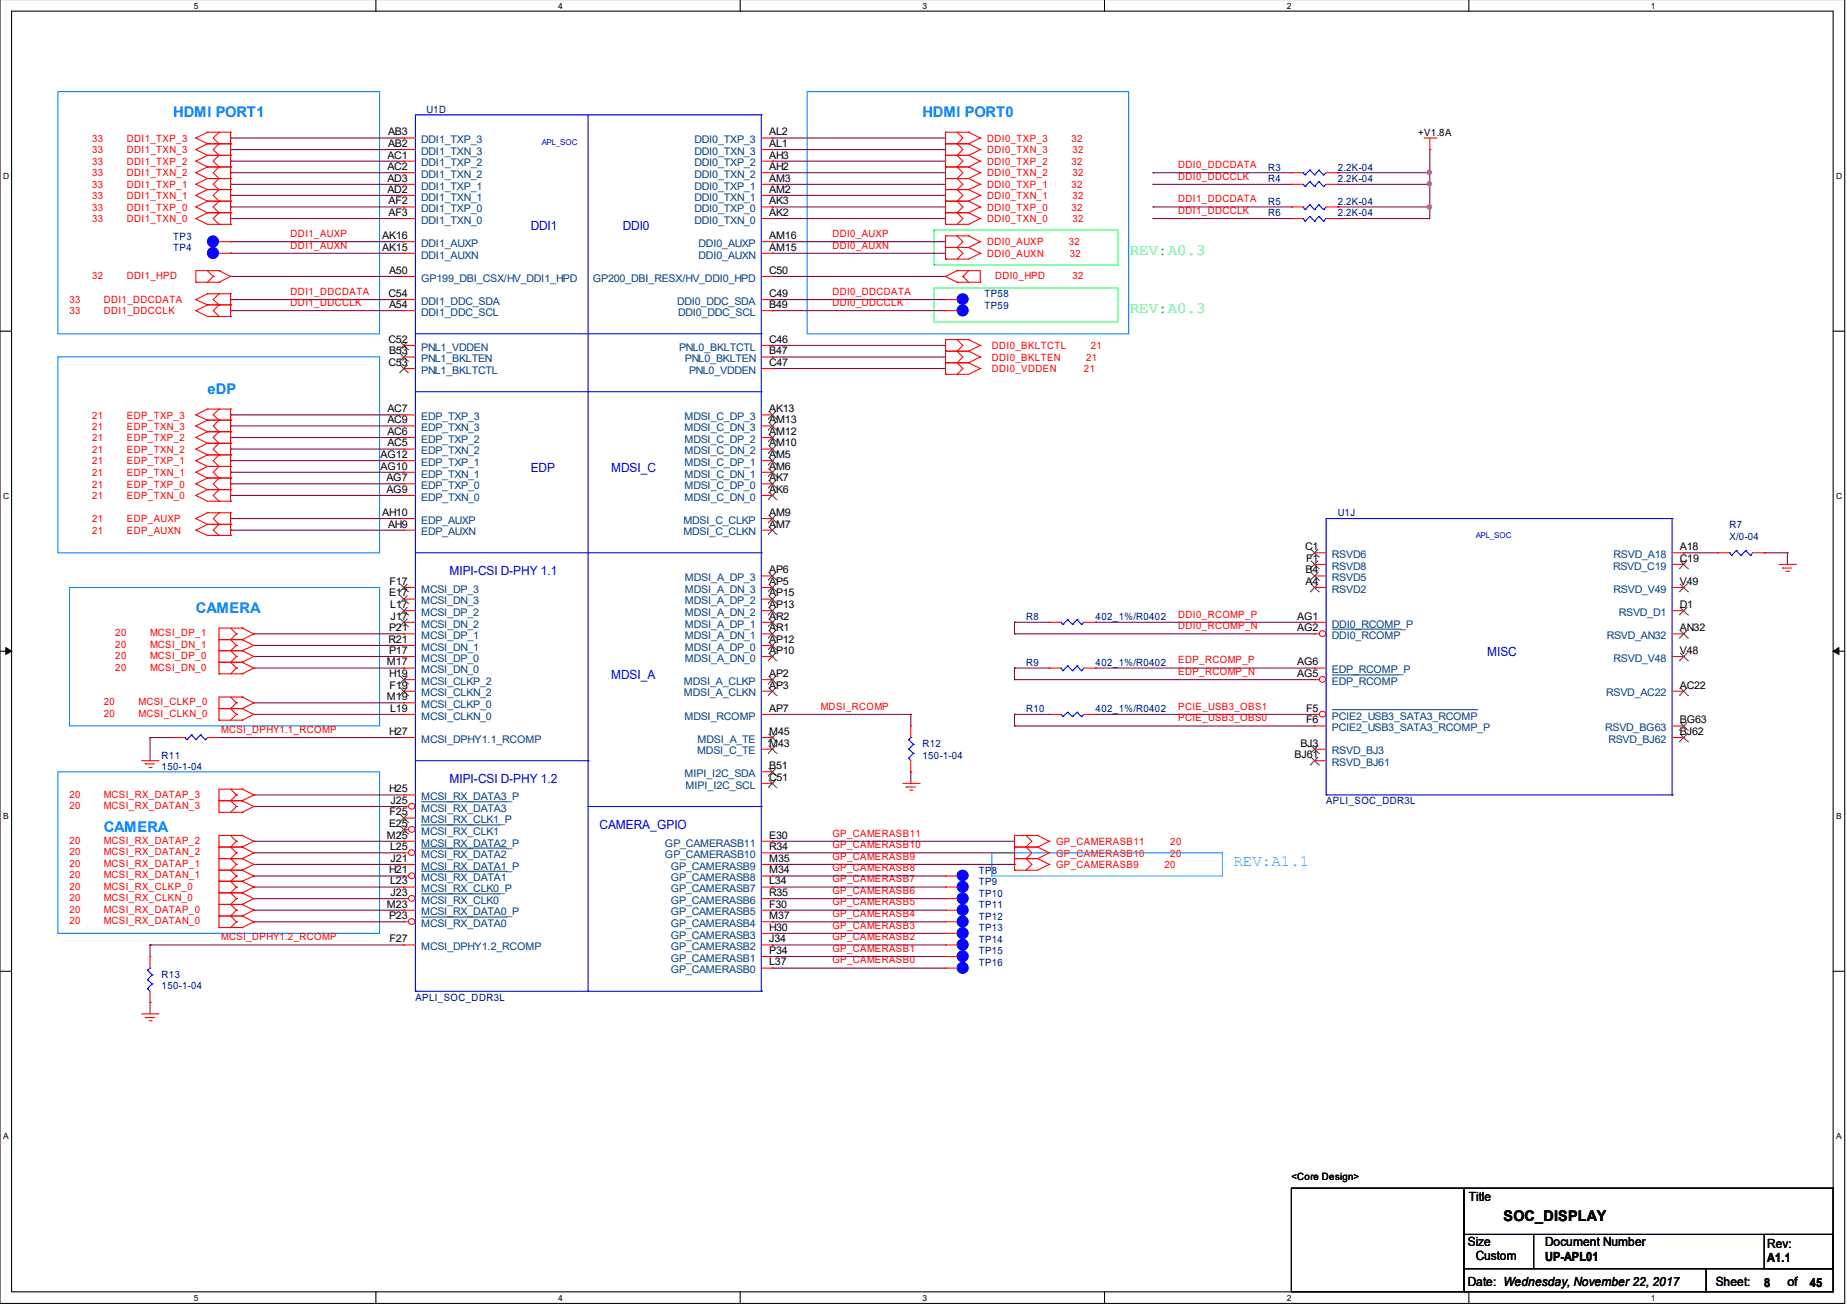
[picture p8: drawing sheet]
<svg xmlns="http://www.w3.org/2000/svg" width="297mm" height="210mm" viewBox="0 0 297 210" stroke-linecap="round" stroke-linejoin="round" font-family="sans-serif">
<defs><g id="words">
<g font-size="2.5" fill="#0f0">
<text x="181.7" y="41">REV:A0.3</text>
<text x="181.7" y="50.3">REV:A0.3</text>
</g>
<text font-size="2.5" fill="#0ff" x="198.4" y="139.3">REV:A1.1</text>
<g font-size="2.4" fill="#0080ff">
<text x="27.9" y="18.8">HDMI PORT1</text>
<text x="148.3" y="18.8">HDMI PORT0</text>
<text x="33.4" y="63.3">eDP</text>
<text x="31.5" y="98.6">CAMERA</text>
<text x="16.7" y="133.8">CAMERA</text>
</g>
<text font-size="2.4" x="241.8" y="196.4">SOC_DISPLAY</text>
<g font-size="2" fill="#00f">
<text x="85.3" y="36.9">DDI1</text>
<text x="100.2" y="36.9">DDI0</text>
<text x="85.3" y="75.9">EDP</text>
<text x="98.3" y="75.9">MDSI_C</text>
<text x="72.3" y="92.6">MIPI-CSI D-PHY 1.1</text>
<text x="239.2" y="105.6">MISC</text>
<text x="98.3" y="109.2">MDSI_A</text>
<text x="72.3" y="125.9">MIPI-CSI D-PHY 1.2</text>
<text x="96.4" y="133.4">CAMERA_GPIO</text>
</g>
<g font-size="2">
<text x="236.2" y="193.2">Title</text>
<text x="236.1" y="200.3">Size</text>
<text x="237.3" y="202.7">Custom</text>
<text x="248.5" y="200.3">Document Number</text>
<text x="248.5" y="202.9">UP-APL01</text>
<text x="284.2" y="200.7">Rev:</text>
<text x="284.2" y="203">A1.1</text>
<text x="236.1" y="206.8">Date: Wednesday, November 22, 2017</text>
<text x="275.9" y="206.8">Sheet:</text>
<text x="283.7" y="206.9">8</text>
<text x="287.4" y="206.8">of</text>
<text x="291.1" y="206.9">45</text>
</g>
<g font-size="1.7">
<text x="62.4" y="23.6">AB2</text>
<text x="62.4" y="21.8">AB3</text>
<text x="123.7" y="21.8">AL2</text>
<text x="123.7" y="23.6">AL1</text>
<text x="62.3" y="29.2">AD3</text>
<text x="62.3" y="25.5">AC1</text>
<text x="62.3" y="27.4">AC2</text>
<text x="123.7" y="29.2">AM3</text>
<text x="123.7" y="25.5">AH3</text>
<text x="123.7" y="27.4">AH2</text>
<text x="62.3" y="31">AD2</text>
<text x="62.5" y="32.9">AF2</text>
<text x="62.5" y="34.7">AF3</text>
<text x="123.7" y="32.9">AK3</text>
<text x="123.7" y="34.7">AK2</text>
<text x="123.7" y="31">AM2</text>
<text x="61.5" y="38.5">AK16</text>
<text x="61.5" y="40.3">AK15</text>
<text x="123.7" y="38.5">AM16</text>
<text x="123.7" y="40.3">AM15</text>
<text x="62.5" y="47.8">C54</text>
<text x="62.6" y="44">A50</text>
<text x="123.7" y="47.8">C49</text>
<text x="123.7" y="44">C50</text>
<text x="62.6" y="49.5">A54</text>
<text x="123.7" y="49.5">B49</text>
<text x="62.5" y="55.1">C52</text>
<text x="62.5" y="58.9">C53</text>
<text x="62.6" y="57">B53</text>
<text x="123.7" y="58.9">C47</text>
<text x="123.7" y="57">B47</text>
<text x="123.7" y="55.1">C46</text>
<text x="62.3" y="68.1">AC9</text>
<text x="62.3" y="66.3">AC7</text>
<text x="62.3" y="71.8">AC5</text>
<text x="62.3" y="69.9">AC6</text>
<text x="123.7" y="68.1">AM13</text>
<text x="123.7" y="66.3">AK13</text>
<text x="123.7" y="71.8">AM10</text>
<text x="123.7" y="69.9">AM12</text>
<text x="61.2" y="73.7">AG12</text>
<text x="61.2" y="75.5">AG10</text>
<text x="62.1" y="77.4">AG7</text>
<text x="123.7" y="75.5">AM6</text>
<text x="123.7" y="73.7">AM5</text>
<text x="123.7" y="77.4">AK7</text>
<text x="61.5" y="83">AH10</text>
<text x="62.1" y="79.3">AG9</text>
<text x="123.7" y="83">AM9</text>
<text x="123.7" y="79.3">AK6</text>
<text x="62.4" y="84.9">AH9</text>
<text x="123.7" y="84.9">AM7</text>
<text x="209.9" y="88.5">C1</text>
<text x="270.2" y="88.5">A18</text>
<text x="62.6" y="95.9">E17</text>
<text x="62.7" y="94.1">F17</text>
<text x="123.7" y="95.9">AP15</text>
<text x="123.7" y="92.2">AP6</text>
<text x="123.7" y="94.1">AP5</text>
<text x="210" y="92.2">B4</text>
<text x="210" y="94.1">A4</text>
<text x="210.1" y="90.4">F1</text>
<text x="270.2" y="90.4">C19</text>
<text x="270.2" y="94.1">V49</text>
<text x="62.6" y="101.5">P21</text>
<text x="62.7" y="97.8">L17</text>
<text x="62.8" y="99.7">J17</text>
<text x="123.7" y="99.7">AR2</text>
<text x="123.7" y="101.5">AR1</text>
<text x="123.7" y="97.8">AP13</text>
<text x="208.6" y="99.7">AG1</text>
<text x="208.6" y="101.5">AG2</text>
<text x="270.2" y="101.5">AN32</text>
<text x="270.2" y="97.8">D1</text>
<text x="62.2" y="107">M17</text>
<text x="62.5" y="103.4">R21</text>
<text x="62.6" y="105.2">P17</text>
<text x="123.7" y="103.4">AP12</text>
<text x="123.7" y="105.2">AP10</text>
<text x="208.6" y="107">AG6</text>
<text x="270.2" y="105.2">V48</text>
<text x="62.2" y="112.6">M19</text>
<text x="62.6" y="108.9">H19</text>
<text x="62.7" y="110.8">F19</text>
<text x="123.7" y="108.9">AP2</text>
<text x="123.7" y="110.8">AP3</text>
<text x="208.6" y="108.9">AG5</text>
<text x="270.2" y="110.8">AC22</text>
<text x="62.6" y="118.2">H27</text>
<text x="62.7" y="114.5">L19</text>
<text x="123.7" y="118.2">M45</text>
<text x="123.7" y="114.5">AP7</text>
<text x="210.1" y="114.5">F5</text>
<text x="210.1" y="116.3">F6</text>
<text x="270.2" y="118.2">BJ62</text>
<text x="270.2" y="116.3">BG63</text>
<text x="123.7" y="123.7">B51</text>
<text x="123.7" y="125.6">C51</text>
<text x="123.7" y="120.1">M43</text>
<text x="208.2" y="121.9">BJ61</text>
<text x="209.1" y="120.1">BJ3</text>
<text x="62.6" y="127.4">H25</text>
<text x="62.7" y="131.2">F25</text>
<text x="62.8" y="129.3">J25</text>
<text x="62.2" y="134.9">M25</text>
<text x="62.6" y="133">E25</text>
<text x="62.7" y="136.8">L25</text>
<text x="123.7" y="134.9">E30</text>
<text x="123.7" y="136.8">R34</text>
<text x="62.6" y="140.5">H21</text>
<text x="62.7" y="142.3">L23</text>
<text x="62.8" y="138.6">J21</text>
<text x="123.7" y="138.6">M35</text>
<text x="123.7" y="140.5">M34</text>
<text x="123.7" y="142.3">L34</text>
<text x="62.2" y="146">M23</text>
<text x="62.6" y="147.8">P23</text>
<text x="62.8" y="144.1">J23</text>
<text x="123.7" y="149.7">H30</text>
<text x="123.7" y="147.8">M37</text>
<text x="123.7" y="146">F30</text>
<text x="123.7" y="144.1">R35</text>
<text x="62.7" y="151.6">F27</text>
<text x="123.7" y="155.3">L37</text>
<text x="123.7" y="153.4">P34</text>
<text x="123.7" y="151.6">J34</text>
</g>
<g font-size="1.7" fill="#004080">
<text x="67.7" y="23">DDI1_TXP_3</text>
<text x="111.7" y="23">DDI0_TXP_3</text>
<text x="67.7" y="26.8">DDI1_TXP_2</text>
<text x="67.7" y="28.6">DDI1_TXN_2</text>
<text x="67.7" y="24.9">DDI1_TXN_3</text>
<text x="111.7" y="26.8">DDI0_TXP_2</text>
<text x="111.7" y="28.6">DDI0_TXN_2</text>
<text x="111.7" y="24.9">DDI0_TXN_3</text>
<text x="67.7" y="34.1">DDI1_TXP_0</text>
<text x="67.7" y="36">DDI1_TXN_0</text>
<text x="67.7" y="30.5">DDI1_TXP_1</text>
<text x="67.7" y="32.3">DDI1_TXN_1</text>
<text x="111.7" y="34.1">DDI0_TXP_0</text>
<text x="111.7" y="36">DDI0_TXN_0</text>
<text x="111.7" y="30.5">DDI0_TXP_1</text>
<text x="111.7" y="32.3">DDI0_TXN_1</text>
<text x="67.7" y="39.7">DDI1_AUXP</text>
<text x="67.7" y="41.6">DDI1_AUXN</text>
<text x="112.4" y="39.7">DDI0_AUXP</text>
<text x="112.4" y="41.6">DDI0_AUXN</text>
<text x="67.7" y="45.3">GP199_DBI_CSX/HV_DDI1_HPD</text>
<text x="95.3" y="45.3">GP200_DBI_RESX/HV_DDI0_HPD</text>
<text x="67.7" y="50.8">DDI1_DDC_SCL</text>
<text x="67.7" y="49">DDI1_DDC_SDA</text>
<text x="108.9" y="49">DDI0_DDC_SDA</text>
<text x="109.1" y="50.8">DDI0_DDC_SCL</text>
<text x="67.7" y="56.4">PNL1_VDDEN</text>
<text x="67.7" y="58.3">PNL1_BKLTEN</text>
<text x="109.2" y="56.4">PNL0_BKLTCTL</text>
<text x="110.2" y="58.3">PNL0_BKLTEN</text>
<text x="67.7" y="60.1">PNL1_BKLTCTL</text>
<text x="110.8" y="60.1">PNL0_VDDEN</text>
<text x="67.7" y="69.4">EDP_TXN_3</text>
<text x="67.7" y="67.6">EDP_TXP_3</text>
<text x="67.7" y="71.2">EDP_TXP_2</text>
<text x="110.1" y="69.4">MDSI_C_DN_3</text>
<text x="110.1" y="67.6">MDSI_C_DP_3</text>
<text x="110.1" y="71.2">MDSI_C_DP_2</text>
<text x="67.7" y="74.9">EDP_TXP_1</text>
<text x="67.7" y="76.8">EDP_TXN_1</text>
<text x="67.7" y="73.1">EDP_TXN_2</text>
<text x="110.1" y="73.1">MDSI_C_DN_2</text>
<text x="110.1" y="76.8">MDSI_C_DN_1</text>
<text x="110.1" y="74.9">MDSI_C_DP_1</text>
<text x="67.7" y="78.7">EDP_TXP_0</text>
<text x="67.7" y="80.5">EDP_TXN_0</text>
<text x="110.1" y="80.5">MDSI_C_DN_0</text>
<text x="110.1" y="78.7">MDSI_C_DP_0</text>
<text x="67.7" y="84.3">EDP_AUXP</text>
<text x="67.7" y="86.1">EDP_AUXN</text>
<text x="109.9" y="86.1">MDSI_C_CLKN</text>
<text x="109.9" y="84.3">MDSI_C_CLKP</text>
<text x="214.2" y="89.8">RSVD6</text>
<text x="259.5" y="89.8">RSVD_A18</text>
<text x="67.7" y="95.3">MCSI_DP_3</text>
<text x="110.2" y="93.5">MDSI_A_DP_3</text>
<text x="110.2" y="95.3">MDSI_A_DN_3</text>
<text x="214.2" y="91.6">RSVD8</text>
<text x="214.2" y="93.5">RSVD5</text>
<text x="214.2" y="95.3">RSVD2</text>
<text x="259.4" y="91.6">RSVD_C19</text>
<text x="259.5" y="95.3">RSVD_V49</text>
<text x="67.7" y="99.1">MCSI_DP_2</text>
<text x="67.7" y="100.9">MCSI_DN_2</text>
<text x="67.7" y="97.2">MCSI_DN_3</text>
<text x="110.2" y="100.9">MDSI_A_DP_1</text>
<text x="110.2" y="97.2">MDSI_A_DP_2</text>
<text x="110.2" y="99.1">MDSI_A_DN_2</text>
<text x="214.2" y="100.9">DDI0_RCOMP_P</text>
<text x="260.3" y="99.1">RSVD_D1</text>
<text x="67.7" y="102.8">MCSI_DP_1</text>
<text x="67.7" y="104.7">MCSI_DN_1</text>
<text x="67.7" y="106.4">MCSI_DP_0</text>
<text x="110.2" y="104.7">MDSI_A_DP_0</text>
<text x="110.2" y="106.4">MDSI_A_DN_0</text>
<text x="110.2" y="102.8">MDSI_A_DN_1</text>
<text x="214.2" y="102.8">DDI0_RCOMP</text>
<text x="258.4" y="102.8">RSVD_AN32</text>
<text x="259.5" y="106.4">RSVD_V48</text>
<text x="67.7" y="108.3">MCSI_DN_0</text>
<text x="67.7" y="110.2">MCSI_CLKP_2</text>
<text x="67.7" y="112">MCSI_CLKN_2</text>
<text x="67.7" y="113.9">MCSI_CLKP_0</text>
<text x="110" y="110.2">MDSI_A_CLKP</text>
<text x="110" y="112">MDSI_A_CLKN</text>
<text x="214.2" y="110.2">EDP_RCOMP</text>
<text x="214.2" y="108.3">EDP_RCOMP_P</text>
<text x="258.3" y="112">RSVD_AC22</text>
<text x="67.7" y="115.8">MCSI_CLKN_0</text>
<text x="67.7" y="119.5">MCSI_DPHY1.1_RCOMP</text>
<text x="110.1" y="115.8">MDSI_RCOMP</text>
<text x="112.2" y="119.5">MDSI_A_TE</text>
<text x="214.2" y="115.8">PCIE2_USB3_SATA3_RCOMP</text>
<text x="214.2" y="117.6">PCIE2_USB3_SATA3_RCOMP_P</text>
<text x="258.1" y="117.6">RSVD_BG63</text>
<text x="258.7" y="119.5">RSVD_BJ62</text>
<text x="110.1" y="125">MIPI_I2C_SDA</text>
<text x="112.1" y="121.3">MDSI_C_TE</text>
<text x="214.2" y="123.2">RSVD_BJ61</text>
<text x="214.2" y="121.3">RSVD_BJ3</text>
<text x="67.7" y="130.6">MCSI_RX_DATA3</text>
<text x="67.7" y="128.7">MCSI_RX_DATA3_P</text>
<text x="110.2" y="126.8">MIPI_I2C_SCL</text>
<text x="67.7" y="134.3">MCSI_RX_CLK1</text>
<text x="67.7" y="132.4">MCSI_RX_CLK1_P</text>
<text x="67.7" y="136.2">MCSI_RX_DATA2_P</text>
<text x="106.9" y="136.2">GP_CAMERASB11</text>
<text x="67.7" y="138">MCSI_RX_DATA2</text>
<text x="67.7" y="141.7">MCSI_RX_DATA1</text>
<text x="67.7" y="139.9">MCSI_RX_DATA1_P</text>
<text x="67.7" y="143.5">MCSI_RX_CLK0_P</text>
<text x="106.9" y="138">GP_CAMERASB10</text>
<text x="107.9" y="139.9">GP_CAMERASB9</text>
<text x="107.9" y="141.7">GP_CAMERASB8</text>
<text x="107.9" y="143.5">GP_CAMERASB7</text>
<text x="67.7" y="145.4">MCSI_RX_CLK0</text>
<text x="67.7" y="149.1">MCSI_RX_DATA0</text>
<text x="67.7" y="147.2">MCSI_RX_DATA0_P</text>
<text x="107.9" y="149.1">GP_CAMERASB4</text>
<text x="107.9" y="147.2">GP_CAMERASB5</text>
<text x="107.9" y="145.4">GP_CAMERASB6</text>
<text x="67.7" y="152.8">MCSI_DPHY1.2_RCOMP</text>
<text x="107.9" y="154.7">GP_CAMERASB1</text>
<text x="107.9" y="152.8">GP_CAMERASB2</text>
<text x="107.9" y="151">GP_CAMERASB3</text>
<text x="107.9" y="156.6">GP_CAMERASB0</text>
</g>
<g font-size="1.6" fill="#f00">
<text x="14.8" y="22.8">33</text>
<text x="20.4" y="22.8">DDI1_TXP_3</text>
<text x="158.7" y="22.8">DDI0_TXP_3</text>
<text x="172.3" y="22.8">32</text>
<text x="14.8" y="28.4">33</text>
<text x="14.8" y="26.5">33</text>
<text x="14.8" y="24.7">33</text>
<text x="20.4" y="28.4">DDI1_TXN_2</text>
<text x="20.4" y="26.5">DDI1_TXP_2</text>
<text x="20.4" y="24.7">DDI1_TXN_3</text>
<text x="158.7" y="26.5">DDI0_TXP_2</text>
<text x="158.7" y="28.4">DDI0_TXN_2</text>
<text x="158.7" y="24.7">DDI0_TXN_3</text>
<text x="172.3" y="26.5">32</text>
<text x="172.5" y="28.4">32</text>
<text x="172.5" y="24.7">32</text>
<text x="189.5" y="27">DDI0_DDCDATA</text>
<text x="189.5" y="28.9">DDI0_DDCCLK</text>
<text x="14.8" y="35.7">33</text>
<text x="14.8" y="33.9">33</text>
<text x="14.8" y="30.2">33</text>
<text x="14.8" y="32">33</text>
<text x="20.4" y="35.7">DDI1_TXN_0</text>
<text x="20.4" y="33.9">DDI1_TXP_0</text>
<text x="20.4" y="30.2">DDI1_TXP_1</text>
<text x="20.4" y="32">DDI1_TXN_1</text>
<text x="158.7" y="33.9">DDI0_TXP_0</text>
<text x="158.7" y="35.7">DDI0_TXN_0</text>
<text x="158.7" y="32">DDI0_TXN_1</text>
<text x="158.7" y="30.2">DDI0_TXP_1</text>
<text x="172.3" y="33.9">32</text>
<text x="172.3" y="30.2">32</text>
<text x="172.5" y="35.7">32</text>
<text x="172.5" y="32">32</text>
<text x="189.5" y="32.5">DDI1_DDCDATA</text>
<text x="189.5" y="34.4">DDI1_DDCCLK</text>
<text x="46.7" y="38.1">DDI1_AUXP</text>
<text x="46.7" y="40">DDI1_AUXN</text>
<text x="133.9" y="38.1">DDI0_AUXP</text>
<text x="133.9" y="40">DDI0_AUXN</text>
<text x="158.7" y="39.5">DDI0_AUXP</text>
<text x="158.7" y="41.3">DDI0_AUXN</text>
<text x="171.9" y="39.5">32</text>
<text x="172" y="41.3">32</text>
<text x="14.8" y="44.9">32</text>
<text x="20.4" y="44.9">DDI1_HPD</text>
<text x="46.7" y="47.4">DDI1_DDCDATA</text>
<text x="133.9" y="47.4">DDI0_DDCDATA</text>
<text x="160" y="44.9">DDI0_HPD</text>
<text x="172.5" y="44.9">32</text>
<text x="11.2" y="48.8">33</text>
<text x="11.2" y="50.6">33</text>
<text x="16.7" y="48.8">DDI1_DDCDATA</text>
<text x="16.7" y="50.6">DDI1_DDCCLK</text>
<text x="46.7" y="49.2">DDI1_DDCCLK</text>
<text x="133.9" y="49.2">DDI0_DDCCLK</text>
<text x="159.5" y="56.1">DDI0_BKLTCTL</text>
<text x="159.5" y="58">DDI0_BKLTEN</text>
<text x="159.5" y="59.9">DDI0_VDDEN</text>
<text x="174.3" y="59.9">21</text>
<text x="174.7" y="58">21</text>
<text x="175.4" y="56.1">21</text>
<text x="14.8" y="71">21</text>
<text x="14.8" y="67.3">21</text>
<text x="14.8" y="69.1">21</text>
<text x="20.4" y="71">EDP_TXP_2</text>
<text x="20.4" y="67.3">EDP_TXP_3</text>
<text x="20.4" y="69.1">EDP_TXN_3</text>
<text x="14.8" y="76.6">21</text>
<text x="14.8" y="74.7">21</text>
<text x="14.8" y="72.8">21</text>
<text x="20.4" y="76.6">EDP_TXN_1</text>
<text x="20.4" y="74.7">EDP_TXP_1</text>
<text x="20.4" y="72.8">EDP_TXN_2</text>
<text x="14.8" y="80.3">21</text>
<text x="14.8" y="78.4">21</text>
<text x="20.4" y="80.3">EDP_TXN_0</text>
<text x="20.4" y="78.4">EDP_TXP_0</text>
<text x="14.8" y="84">21</text>
<text x="14.8" y="85.9">21</text>
<text x="20.4" y="84">EDP_AUXP</text>
<text x="20.4" y="85.9">EDP_AUXN</text>
<text x="189.5" y="99.3">DDI0_RCOMP_P</text>
<text x="189.5" y="101.2">DDI0_RCOMP_N</text>
<text x="18.5" y="107.9">20</text>
<text x="18.5" y="106">20</text>
<text x="18.5" y="104.2">20</text>
<text x="18.5" y="102.3">20</text>
<text x="24.1" y="107.9">MCSI_DN_0</text>
<text x="24.1" y="106">MCSI_DP_0</text>
<text x="24.1" y="104.2">MCSI_DN_1</text>
<text x="24.1" y="102.3">MCSI_DP_1</text>
<text x="189.5" y="106.7">EDP_RCOMP_P</text>
<text x="16.7" y="113.5">20</text>
<text x="22.3" y="113.5">MCSI_CLKP_0</text>
<text x="189.5" y="108.6">EDP_RCOMP_N</text>
<text x="16.7" y="115.3">20</text>
<text x="22.3" y="115.3">MCSI_CLKN_0</text>
<text x="35.6" y="117.9">MCSI_DPHY1.1_RCOMP</text>
<text x="132" y="114.1">MDSI_RCOMP</text>
<text x="189.5" y="114.1">PCIE_USB3_OBS1</text>
<text x="189.5" y="116">PCIE_USB3_OBS0</text>
<text x="11.2" y="130.1">20</text>
<text x="11.2" y="128.3">20</text>
<text x="16.7" y="130.1">MCSI_RX_DATAN_3</text>
<text x="16.7" y="128.3">MCSI_RX_DATAP_3</text>
<text x="11.2" y="137.6">20</text>
<text x="11.2" y="135.7">20</text>
<text x="16.7" y="137.6">MCSI_RX_DATAN_2</text>
<text x="16.7" y="135.7">MCSI_RX_DATAP_2</text>
<text x="133.9" y="136.4">GP_CAMERASB10</text>
<text x="133.9" y="134.5">GP_CAMERASB11</text>
<text x="169.8" y="137.8">GP_CAMERASB10</text>
<text x="169.8" y="135.9">GP_CAMERASB11</text>
<text x="188.2" y="137.8">20</text>
<text x="188.2" y="135.9">20</text>
<text x="11.2" y="141.2">20</text>
<text x="11.2" y="139.4">20</text>
<text x="11.2" y="143.1">20</text>
<text x="16.7" y="141.2">MCSI_RX_DATAN_1</text>
<text x="16.7" y="139.4">MCSI_RX_DATAP_1</text>
<text x="16.7" y="143.1">MCSI_RX_CLKP_0</text>
<text x="133.9" y="138.3">GP_CAMERASB9</text>
<text x="133.9" y="143.8">GP_CAMERASB6</text>
<text x="133.9" y="141.9">GP_CAMERASB7</text>
<text x="133.9" y="140.1">GP_CAMERASB8</text>
<text x="169.8" y="139.6">GP_CAMERASB9</text>
<text x="187.3" y="139.6">20</text>
<text x="11.2" y="146.8">20</text>
<text x="11.2" y="148.7">20</text>
<text x="11.2" y="145">20</text>
<text x="16.7" y="146.8">MCSI_RX_DATAP_0</text>
<text x="16.7" y="148.7">MCSI_RX_DATAN_0</text>
<text x="16.7" y="145">MCSI_RX_CLKN_0</text>
<text x="133.9" y="149.4">GP_CAMERASB3</text>
<text x="133.9" y="147.5">GP_CAMERASB4</text>
<text x="133.9" y="145.6">GP_CAMERASB5</text>
<text x="35.6" y="151.2">MCSI_DPHY1.2_RCOMP</text>
<text x="133.9" y="155">GP_CAMERASB0</text>
<text x="133.9" y="153.1">GP_CAMERASB1</text>
<text x="133.9" y="151.2">GP_CAMERASB2</text>
</g>
<g font-size="1.6" fill="#000080">
<text x="68.6" y="18.1">U1D</text>
<text x="204" y="27.4">R3</text>
<text x="204" y="29.3">R4</text>
<text x="215.1" y="27.4">2.2K-04</text>
<text x="215.1" y="29.3">2.2K-04</text>
<text x="204" y="34.8">R6</text>
<text x="204" y="32.9">R5</text>
<text x="215.1" y="34.8">2.2K-04</text>
<text x="215.1" y="32.9">2.2K-04</text>
<text x="27.9" y="38.5">TP3</text>
<text x="27.9" y="40.4">TP4</text>
<text x="158.3" y="47.9">TP58</text>
<text x="158.3" y="49.7">TP59</text>
<text x="215.1" y="83.1">U1J</text>
<text x="278.1" y="84.9">R7</text>
<text x="278.1" y="86.8">X/0-04</text>
<text x="165" y="99.8">R8</text>
<text x="176.2" y="99.8">402_1%/R0402</text>
<text x="165" y="107.1">R9</text>
<text x="176.2" y="107.1">402_1%/R0402</text>
<text x="165" y="114.6">R10</text>
<text x="176.2" y="114.6">402_1%/R0402</text>
<text x="26" y="122">R11</text>
<text x="26" y="123.9">150-1-04</text>
<text x="148.3" y="120.2">R12</text>
<text x="148.3" y="122">150-1-04</text>
<text x="213.3" y="129.4">APLI_SOC_DDR3L</text>
<text x="157.4" y="142.4">TP9</text>
<text x="157.4" y="140.6">TP8</text>
<text x="157.4" y="147.9">TP12</text>
<text x="157.4" y="146.1">TP11</text>
<text x="157.4" y="144.2">TP10</text>
<text x="157.4" y="149.8">TP13</text>
<text x="157.4" y="153.5">TP15</text>
<text x="157.4" y="151.7">TP14</text>
<text x="157.4" y="155.4">TP16</text>
<text x="26" y="157.2">R13</text>
<text x="26" y="159.1">150-1-04</text>
<text x="66.8" y="161">APLI_SOC_DDR3L</text>
</g>
<g font-size="1.6">
<text x="228.1" y="21.9">+V1.8A</text>
<text x="207.7" y="189.8">&lt;Core Design&gt;</text>
</g>
<g font-size="1.4">
<text x="31.2" y="1.4">5</text>
<text x="89.7" y="1.4">4</text>
<text x="148.3" y="1.4">3</text>
<text x="206.9" y="1.4">2</text>
<text x="265.5" y="1.4">1</text>
<text x=".5" y="28.8">D</text>
<text x="295.3" y="28.8">D</text>
<text x=".5" y="80.3">C</text>
<text x="295.3" y="80.3">C</text>
<text x=".5" y="131.8">B</text>
<text x="295.3" y="131.8">B</text>
<text x=".5" y="183.2">A</text>
<text x="295.3" y="183.2">A</text>
<text x="31.2" y="209.2">5</text>
<text x="89.7" y="209.2">4</text>
<text x="148.3" y="209.2">3</text>
<text x="206.9" y="209.2">2</text>
<text x="265.5" y="209.2">1</text>
</g>
<g font-size="1.3" fill="#00f">
<text x="87.1" y="23.4">APL_SOC</text>
<text x="237.3" y="86.5">APL_SOC</text>
</g>
</g></defs>
<path d="M0 -.1v209.7h296.7v-209.7M1.9 1.8h292.9v206h-292.9z" fill="none" stroke="#000" stroke-width=".17"/>
<g fill="#fff">
<path d="M31.2 .1h.6v1.4h-.6z"/>
<path d="M31.2 208h.6v1.4h-.6z"/>
</g>
<path d="M60.5 -.1v1.9M60.5 207.8v1.8" fill="none" stroke="#000" stroke-width=".17"/>
<g fill="#fff">
<path d="M89.7 .1h.7v1.4h-.7z"/>
<path d="M89.7 208h.7v1.4h-.7z"/>
</g>
<path d="M119 -.1v1.9M119 207.8v1.8" fill="none" stroke="#000" stroke-width=".17"/>
<g fill="#fff">
<path d="M148.3 .1h.7v1.4h-.7z"/>
<path d="M148.3 208h.7v1.4h-.7z"/>
</g>
<path d="M177.6 -.1v1.9M177.6 207.8v1.8" fill="none" stroke="#000" stroke-width=".17"/>
<g fill="#fff">
<path d="M206.9 .1h.7v1.4h-.7z"/>
<path d="M206.9 208h.7v1.4h-.7z"/>
</g>
<path d="M236.2 -.1v1.9M236.2 207.8v1.8" fill="none" stroke="#000" stroke-width=".17"/>
<g fill="#fff">
<path d="M265.5 .1h.7v1.4h-.7z"/>
<path d="M265.5 208h.7v1.4h-.7z"/>
<path d="M.5 27.5h.9v1.5h-.9z"/>
<path d="M295.3 27.5h.9v1.5h-.9z"/>
<path d="M.5 79h.9v1.4h-.9z"/>
<path d="M295.3 79h.9v1.4h-.9z"/>
</g>
<path d="M0 53.3h1.9M294.8 53.3h1.9" fill="none" stroke="#000" stroke-width=".17"/>
<g fill="#fff">
<path d="M.5 130.5h.9v1.4h-.9z"/>
<path d="M295.3 130.5h.9v1.4h-.9z"/>
</g>
<path d="M0 104.7h1.9M294.8 104.7h1.9" fill="none" stroke="#000" stroke-width=".17"/>
<path d="M.9 104.2l1 .5-1 .6zM294.8 104.7l.9-.5v1.1z" fill="#000" stroke="#000" stroke-width=".16"/>
<g fill="#fff">
<path d="M.5 182h.9v1.4h-.9z"/>
<path d="M295.3 182h.9v1.4h-.9z"/>
</g>
<path d="M0 156.2h1.9M294.8 156.2h1.9M207.7 191.1h27.8v16.7h-27.8zM235.5 198.6h11.1v5.5h-11.1zM235.5 191.1h59.3v7.5h-59.3zM246.6 198.6h48.2v5.5h-48.2zM283.7 198.6h11.1v5.5h-11.1zM235.5 204.1h38.9v3.7h-38.9zM274.4 204.1h20.4v3.7h-20.4z" fill="none" stroke="#000" stroke-width=".17"/>
<path d="M9.3 14.7h51.7v39h-51.7zM129.8 14.7h51.7v39h-51.7zM9.3 57.4h51.7v31.5h-51.7zM11.2 94.5h49.8v22.3h-49.8zM9.3 124.1h51.7v26h-51.7z" fill="none" stroke="#0080ff" stroke-width=".17"/>
<path d="M150.2 37h29.6v5.6h-29.6zM150.2 46.3h29.6v5.5h-29.6z" fill="none" stroke="#0f0" stroke-width=".17"/>
<path d="M159.5 137.2h37.1v3.7h-37.1z" fill="none" stroke="#0ff" stroke-width=".17"/>
<g fill="none" stroke="#800040" stroke-width=".17">
<path d="M37.1 38.9h.1M37.1 33.3h.1M37.1 35.2h.1M37.1 29.6h.1M37.1 31.4h.1M37.1 25.9h.1M37.1 27.8h.1M37.1 22.2h.1M37.1 24.1h.1M37.1 38.9h27.8M37.1 33.3h27.8M37.1 35.2h27.8"/>
<path d="M37.1 27.8h27.8M37.1 29.6h27.8M37.1 31.4h27.8M37.1 25.9h27.8M37.1 24.1h27.8M37.1 22.2h27.8M124.2 38.9h.1M124.2 33.3h.1M124.2 35.2h.1M124.2 29.6h.1M124.2 31.4h.1M124.2 27.8h.1"/>
<path d="M124.2 25.9h.1M124.2 24.1h.1M124.2 22.2h.1M124.2 38.9h27.9M124.2 33.3h27.9M124.2 35.2h27.9M124.2 27.8h27.9M124.2 29.6h27.9M124.2 31.4h27.9M124.2 25.9h27.9M124.2 24.1h27.9M124.2 22.2h27.9"/>
<path d="M185.4 33.3h.1M185.4 35.2h.1M185.4 27.8h.1M185.4 29.6h.1M185.4 33.3h22.3M185.4 35.2h22.3M185.4 27.8h22.3M185.4 29.6h22.3M215.1 27.8h.1M215.1 33.3h.1M215.1 35.2h.1M215.1 29.6h.1"/>
<path d="M215.1 33.3h14.9M215.1 27.8h14.9M215.1 29.6h14.9M230 29.6h.1M230 33.3h.1M230 27.8h.1M230 24.1h.1M230 24.1v11.1h-14.9M37.1 44.5h.1M37.1 48.2h.1M37.1 50h.1M37.1 40.7h.1"/>
<path d="M37.1 44.5h27.8M37.1 48.2h27.8M37.1 40.7h27.8M37.1 50h27.8M124.2 40.7h.1M124.2 44.5h.1M124.2 48.2h.1M124.2 50h.1M124.2 55.6h.1M124.2 57.4h.1M124.2 59.3h.1M124.2 44.5h27.9"/>
<path d="M124.2 48.2h27.9M124.2 40.7h27.9M124.2 50h27.9M124.2 55.6h27.9M124.2 57.4h27.9M124.2 59.3h27.9M37.1 79.7h.1M37.1 77.8h.1M37.1 76h.1M37.1 74.1h.1M37.1 70.4h.1M37.1 72.2h.1"/>
<path d="M37.1 66.7h.1M37.1 68.5h.1M37.1 79.7h27.8M37.1 77.8h27.8M37.1 76h27.8M37.1 74.1h27.8M37.1 70.4h27.8M37.1 72.2h27.8M37.1 66.7h27.8M37.1 68.5h27.8M37.1 83.4h.1M37.1 85.3h.1"/>
<path d="M37.1 83.4h27.8M37.1 85.3h27.8M270.8 88.9h.1M270.8 88.9h5.5M283.7 88.9h.1M283.7 88.9h3.7M287.4 88.9h.1M287.4 88.9v1.9M24.1 118.6h.1M24.1 118.6v3.8M24.1 118.6h3.8M35.2 118.6h.1"/>
<path d="M35.2 118.6h29.7M40.8 114.9h.1M40.8 113h.1M40.8 107.5h24.1M40.8 102h24.1M40.8 114.9h24.1M40.8 105.6h24.1M40.8 103.8h24.1M40.8 113h24.1M64.9 107.5h.1M64.9 105.6h.1M64.9 103.8h.1"/>
<path d="M64.9 102h.1M124.2 114.9h.1M124.2 114.9h22.3M146.5 114.9h.1M146.5 114.9v1.9M163.2 109.3h.1M163.2 107.5h.1M163.2 102h.1M163.2 100.1h.1M163.2 116.8h.1M163.2 114.9h.1M163.2 107.5h5.5"/>
<path d="M163.2 109.3h48.2M163.2 100.1v1.9M163.2 107.5v1.8M163.2 114.9v1.9M163.2 100.1h5.5M163.2 102h48.2M163.2 114.9h5.5M163.2 116.8h48.2M176.2 107.5h.1M176.2 100.1h.1M176.2 114.9h.1M176.2 107.5h35.2"/>
<path d="M176.2 100.1h35.2M176.2 114.9h35.2M40.8 139h.1M40.8 137.2h.1M40.8 135.3h.1M40.8 129.7h.1M40.8 127.9h.1M40.8 139h24.1M40.8 137.2h24.1M40.8 135.3h24.1M40.8 129.7h24.1M40.8 127.9h24.1"/>
<path d="M124.2 137.2h.1M124.2 135.3h.1M124.2 139h39M124.2 137.2h39M124.2 135.3h39M146.5 124.1h.1M146.5 124.1v1.9M163.2 139h.1M24.1 152h.1M24.1 152h40.8M24.1 152v1.9M40.8 148.3h.1"/>
<path d="M40.8 146.4h.1M40.8 140.9h.1M40.8 144.5h.1M40.8 142.7h.1M40.8 148.3h24.1M40.8 146.4h24.1M40.8 140.9h24.1M40.8 144.5h24.1M40.8 142.7h24.1M124.2 155.7h.1M124.2 153.9h.1M124.2 152h.1"/>
<path d="M124.2 150.1h.1M124.2 148.3h.1M124.2 146.4h.1M124.2 144.5h.1M124.2 142.7h.1M124.2 140.9h.1M124.2 152h27.9M124.2 148.3h27.9M124.2 146.4h27.9M124.2 140.9h27.9M124.2 144.5h27.9M124.2 142.7h27.9"/>
<path d="M124.2 155.7h27.9M124.2 153.9h27.9M124.2 150.1h27.9M24.1 161.2h.1M24.1 161.2v1.9"/>
</g>
<g fill="#f0f" stroke="#f0f" stroke-width=".17">
<circle cx="229.9" cy="27.7" r=".34"/>
<circle cx="229.9" cy="33.3" r=".34"/>
<circle cx="229.9" cy="29.6" r=".34"/>
</g>
<g fill="none" stroke="#f00" stroke-width=".17">
<path d="M31.5 35.2h.1M31.5 33.3h.1M31.5 29.6h.1M31.5 31.4h.1M31.5 27.8h.1M31.5 25.9h.1M31.5 22.2h.1M31.5 24.1h.1M31.5 35.2l1.9 .9h3.7M31.5 33.3l1.9 .9M31.5 29.6l1.9 .9M31.5 31.4l1.9 1"/>
<path d="M31.5 27.8l1.9 .9M31.5 25.9l1.9 1M31.5 22.2l1.9 .9M31.5 24.1l1.9 .9M33.4 34.2h.1M33.4 32.4h.1M33.4 28.7h.1M33.4 30.5h.1M33.4 26.9h.1M33.4 25h.1M33.4 21.3h.1M33.4 23.1h.1"/>
<path d="M33.4 34.2h3.7M33.4 32.4h3.7M33.4 30.5h3.7M33.4 28.7h3.7M33.4 26.9h3.7M33.4 25h3.7M33.4 23.1h3.7M33.4 21.3h3.7M33.4 34.2l-1.9 1M33.4 32.4l-1.9 .9M33.4 28.7l-1.9 .9M33.4 30.5l-1.9 .9"/>
<path d="M33.4 26.9l-1.9 .9M33.4 25l-1.9 .9M33.4 21.3l-1.9 .9M33.4 23.1l-1.9 1M35.2 36.1h.1M35.2 34.2h.1M35.2 32.4h.1M35.2 30.5h.1M35.2 28.7h.1M35.2 26.9h.1M35.2 25h.1M35.2 23.1h.1"/>
<path d="M35.2 21.3h.1M35.2 34.2l-.9 1 .9 .9M35.2 32.4l-.9 .9 .9 .9M35.2 28.7l-.9 .9 .9 .9M35.2 30.5l-.9 .9 .9 1M35.2 26.9l-.9 .9 .9 .9M35.2 25l-.9 .9 .9 1M35.2 21.3l-.9 .9 .9 .9M35.2 23.1l-.9 1 .9 .9M37.1 36.1h.1M37.1 34.2h.1M37.1 32.4h.1"/>
<path d="M37.1 30.5h.1M37.1 28.7h.1M37.1 26.9h.1M37.1 25h.1M37.1 23.1h.1M37.1 21.3h.1M37.1 21.3v14.8M64.9 38.9h.1M64.9 33.3h.1M64.9 35.2h.1M64.9 29.6h.1M64.9 31.4h.1"/>
<path d="M64.9 25.9h.1M64.9 27.8h.1M64.9 24.1h.1M64.9 22.2h.1M64.9 22.2h1.9M64.9 27.8h1.9M64.9 33.3h1.9M64.9 35.2h1.9M64.9 29.6h1.9M64.9 31.4h1.9M64.9 25.9h1.9M64.9 24.1h1.9"/>
<path d="M64.9 38.9h1.9M122.4 22.2h1.8M122.4 27.8h1.8M122.4 33.3h1.8M122.4 35.2h1.8M122.4 29.6h1.8M122.4 31.4h1.8M122.4 25.9h1.8M122.4 24.1h1.8M122.4 38.9h1.8M124.2 33.3h.1M124.2 35.2h.1"/>
<path d="M124.2 29.6h.1M124.2 31.4h.1M124.2 25.9h.1M124.2 27.8h.1M124.2 22.2h.1M124.2 24.1h.1M124.2 38.9h.1M152.1 34.2h.1M152.1 32.4h.1M152.1 36.1h.1M152.1 30.5h.1M152.1 28.7h.1"/>
<path d="M152.1 26.9h.1M152.1 25h.1M152.1 23.1h.1M152.1 21.3h.1M152.1 39.8h.1M152.1 37.9h.1M152.1 34.2h3.7M152.1 32.4h3.7M152.1 21.3v14.8M152.1 37.9v3.8M152.1 30.5h3.7M152.1 28.7h3.7"/>
<path d="M152.1 26.9h3.7M152.1 25h3.7M152.1 23.1h3.7M152.1 21.3h3.7M152.1 39.8h3.7M152.1 37.9h3.7M153.9 34.2h.1M153.9 32.4h.1M153.9 36.1h.1M153.9 30.5h.1M153.9 28.7h.1M153.9 26.9h.1"/>
<path d="M153.9 25h.1M153.9 23.1h.1M153.9 21.3h.1M153.9 39.8h.1M153.9 37.9h.1M153.9 32.4l1 .9-1 .9M153.9 34.2l1 1-1 .9M153.9 30.5l1 .9-1 1M153.9 28.7l1 .9-1 .9M153.9 25l1 .9-1 1M153.9 26.9l1 .9-1 .9M153.9 21.3l1 .9-1 .9"/>
<path d="M153.9 23.1l1 1-1 .9M153.9 37.9l1 1-1 .9M153.9 39.8l1 .9-1 1M155.8 32.4h.1M155.8 34.2h.1M155.8 30.5h.1M155.8 28.7h.1M155.8 25h.1M155.8 26.9h.1M155.8 21.3h.1M155.8 23.1h.1M155.8 37.9h.1"/>
<path d="M155.8 39.8h.1M155.8 32.4l1.8 .9M155.8 34.2l1.8 1M155.8 30.5l1.8 .9M155.8 28.7l1.8 .9M155.8 25l1.8 .9M155.8 26.9l1.8 .9M155.8 21.3l1.8 .9M155.8 23.1l1.8 1M155.8 37.9l1.8 1M155.8 39.8l1.8 .9M157.6 33.3h.1"/>
<path d="M157.6 35.2h.1M157.6 31.4h.1M157.6 29.6h.1M157.6 25.9h.1M157.6 27.8h.1M157.6 22.2h.1M157.6 24.1h.1M157.6 38.9h.1M157.6 33.3l-1.8 .9M157.6 35.2l-1.8 .9h-3.7M157.6 31.4l-1.8 1M157.6 29.6l-1.8 .9"/>
<path d="M157.6 25.9l-1.8 1M157.6 27.8l-1.8 .9M157.6 22.2l-1.8 .9M157.6 24.1l-1.8 .9M157.6 38.9l-1.8 .9M207.7 27.8h.1M207.7 27.8h1.8M213.3 27.8h1.8M215.1 27.8h.1M229 22.2h1.9M230 24.1h.1M230 22.2v1.9"/>
<path d="M230.9 22.2h.1M31.5 45.4h.1M31.5 48.2h.1M31.5 50h.1M31.5 45.4h3.7M31.5 48.2l1.9 .8M31.5 50l1.9 .9h3.7M33.4 47.3h.1M33.4 49h.1M33.4 43.5l.9 1M33.4 49h3.7M33.4 47.3l-1.9 .9"/>
<path d="M33.4 47.3h3.7M33.4 49l-1.9 1M34.3 44.5h.1M34.3 44.5l-.9 .9M35.2 43.5h.1M35.2 45.4h.1M35.2 49h.1M35.2 47.3h.1M35.2 50.9h.1M35.2 43.5h-3.7v1.9M35.2 43.5l1.9 1M35.2 47.3l-.9 .9 .9 .8"/>
<path d="M35.2 49l-.9 1 .9 .9M37.1 44.5h.1M37.1 49h.1M37.1 47.3h.1M37.1 50.9h.1M37.1 44.5l-1.9 .9M37.1 47.3v3.6M64.9 50h.1M64.9 48.2h.1M64.9 40.7h.1M64.9 44.5h.1M64.9 55.6h.1"/>
<path d="M64.9 57.4h.1M64.9 59.3h.1M64.9 40.7h1.9M64.9 50h1.9M64.9 48.2h1.9M64.9 44.5h1.9M64.9 59.3h1.9M64.9 57.4h1.9M64.9 55.6h1.9M122.4 40.7h1.8M122.4 50h1.8M122.4 48.2h1.8"/>
<path d="M122.4 44.5h1.8M122.4 59.3h1.8M122.4 57.4h1.8M122.4 55.6h1.8M124.2 40.7h.1M124.2 50h.1M124.2 48.2h.1M124.2 44.5h.1M124.2 59.3h.1M124.2 57.4h.1M124.2 55.6h.1M152.1 44.5h.1"/>
<path d="M152.1 56.5h.1M152.1 54.6h.1M152.1 58.3h.1M152.1 41.7h.1M152.1 44.5l1.8 .9M152.1 54.6v5.6M152.1 56.5h3.7M152.1 54.6h3.7M152.1 58.3h3.7M153.9 43.5h.1M153.9 45.4h.1M153.9 56.5h.1"/>
<path d="M153.9 54.6h.1M153.9 58.3h.1M153.9 41.7h.1M153.9 43.5h3.7v1.9M153.9 45.4h3.7M153.9 43.5l-1.8 1M153.9 54.6l1 1-1 .9M153.9 56.5l1 .9-1 .9M153.9 58.3l1 1-1 .9M154.9 44.5h.1M154.9 44.5l.9 .9M155.8 54.6h.1"/>
<path d="M155.8 56.5h.1M155.8 58.3h.1M155.8 43.5l-.9 1M155.8 54.6l1.8 1M155.8 56.5l1.8 .9M155.8 58.3l1.8 1M157.6 45.4h.1M157.6 55.6h.1M157.6 57.4h.1M157.6 59.3h.1M157.6 40.7h.1M157.6 55.6l-1.8 .9"/>
<path d="M157.6 57.4l-1.8 .9M157.6 59.3l-1.8 .9h-3.7M157.6 40.7l-1.8 1h-3.7M31.5 79.7h.1M31.5 77.8h.1M31.5 76h.1M31.5 74.1h.1M31.5 72.2h.1M31.5 70.4h.1M31.5 66.7h.1M31.5 68.5h.1M31.5 79.7l1.9 .9h3.7"/>
<path d="M31.5 77.8l1.9 1M31.5 76l1.9 .9M31.5 74.1l1.9 .9M31.5 72.2l1.9 1M31.5 70.4l1.9 .9M31.5 66.7l1.9 .9M31.5 68.5l1.9 .9M33.4 78.8h.1M33.4 76.9h.1M33.4 75h.1M33.4 73.2h.1M33.4 71.3h.1"/>
<path d="M33.4 69.4h.1M33.4 65.8h.1M33.4 67.6h.1M33.4 78.8l-1.9 .9M33.4 78.8h3.7M33.4 76.9l-1.9 .9M33.4 76.9h3.7M33.4 75l-1.9 1M33.4 75h3.7M33.4 73.2l-1.9 .9M33.4 73.2h3.7M33.4 71.3l-1.9 .9"/>
<path d="M33.4 71.3h3.7M33.4 69.4l-1.9 1M33.4 69.4h3.7M33.4 67.6h3.7M33.4 65.8l-1.9 .9M33.4 65.8h3.7M33.4 67.6l-1.9 .9M35.2 78.8h.1M35.2 76.9h.1M35.2 75h.1M35.2 73.2h.1M35.2 71.3h.1"/>
<path d="M35.2 69.4h.1M35.2 67.6h.1M35.2 65.8h.1M35.2 78.8l-.9 .9 .9 .9M35.2 76.9l-.9 .9 .9 1M35.2 75l-.9 1 .9 .9M35.2 73.2l-.9 .9 .9 .9M35.2 71.3l-.9 .9 .9 1M35.2 69.4l-.9 1 .9 .9M35.2 65.8l-.9 .9 .9 .9M35.2 67.6l-.9 .9 .9 .9M37.1 78.8h.1"/>
<path d="M37.1 76.9h.1M37.1 75h.1M37.1 73.2h.1M37.1 71.3h.1M37.1 69.4h.1M37.1 67.6h.1M37.1 65.8h.1M37.1 65.8v14.8M64.9 77.8h.1M64.9 79.7h.1M64.9 74.1h.1M64.9 76h.1"/>
<path d="M64.9 68.5h.1M64.9 66.7h.1M64.9 72.2h.1M64.9 70.4h.1M64.9 77.8h1.9M64.9 79.7h1.9M64.9 74.1h1.9M64.9 76h1.9M64.9 68.5h1.9M64.9 66.7h1.9M64.9 72.2h1.9M64.9 70.4h1.9"/>
<path d="M122.4 77.8h1.8M122.4 79.7h1.8M122.4 74.1h1.8M122.4 76h1.8M122.4 68.5h1.8M122.4 66.7h1.8M122.4 72.2h1.8M122.4 70.4h1.8M124.2 68.5h.1M124.2 66.7h.1M124.2 72.2h.1M124.2 70.4h.1"/>
<path d="M124.2 76h.1M124.2 74.1h.1M124.2 79.7h.1M124.2 77.8h.1M152.1 60.2h.1M153.9 60.2h.1M31.5 83.4h.1M31.5 85.3h.1M31.5 83.4l1.9 .9M31.5 85.3l1.9 .8h3.7M33.4 82.5h.1M33.4 84.3h.1"/>
<path d="M33.4 84.3h3.7M33.4 82.5l-1.9 .9M33.4 82.5h3.7M33.4 84.3l-1.9 1M35.2 80.6h.1M35.2 84.3h.1M35.2 82.5h.1M35.2 86.1h.1M35.2 82.5l-.9 .9 .9 .9M35.2 84.3l-.9 1 .9 .8M37.1 80.6h.1M37.1 84.3h.1"/>
<path d="M37.1 82.5h.1M37.1 86.1h.1M37.1 82.5v3.6M64.9 83.4h.1M64.9 85.3h.1M64.9 83.4h1.9M64.9 85.3h1.9M122.4 83.4h1.8M122.4 85.3h1.8M122.4 96.4h1.8M122.4 98.2h1.8M122.4 92.6h1.8"/>
<path d="M122.4 94.5h1.8M124.2 96.4h.1M124.2 98.2h.1M124.2 92.6h.1M124.2 94.5h.1M124.2 85.3h.1M124.2 83.4h.1M286.1 90.8h2.6M286.7 91.4h.1M286.7 91.4h1.4M287.2 91.9h.4M287.6 91.9h.1"/>
<path d="M288.7 90.8h.1M35.2 108.4h.1M35.2 106.5h.1M35.2 104.7h.1M35.2 102.9h.1M35.2 115.8h.1M35.2 114h.1M35.2 106.5h3.7M35.2 108.4h3.7M35.2 104.7h3.7M35.2 102.9h3.7M35.2 114h3.7"/>
<path d="M35.2 115.8h3.7M37.1 101l.9 1M37.1 112.1l.9 .9M38 107.5h.1M38 105.6h.1M38 103.8h.1M38 102h.1M38 114.9h.1M38 113h.1M38 107.5l-.9 .9M38 105.6l-.9 .9 .9 1M38 103.8l-.9 .9 .9 .9"/>
<path d="M38 102l-.9 .9 .9 .9M38 114.9l-.9 .9M38 113l-.9 1 .9 .9M38.9 106.5h.1M38.9 108.4h.1M38.9 104.7h.1M38.9 102.9h.1M38.9 101h.1M38.9 114h.1M38.9 115.8h.1M38.9 112.1h.1M38.9 106.5l1.9 1"/>
<path d="M38.9 101h-3.7v7.4M38.9 112.1h-3.7v3.7M38.9 104.7l1.9 .9M38.9 102.9l1.9 .9M38.9 101l1.9 1M38.9 114l1.9 .9M38.9 112.1l1.9 .9M40.8 107.5h.1M40.8 105.6h.1M40.8 103.8h.1M40.8 102h.1M40.8 114.9h.1"/>
<path d="M40.8 113h.1M40.8 107.5l-1.9 .9M40.8 105.6l-1.9 .9M40.8 103.8l-1.9 .9M40.8 102l-1.9 .9M40.8 114.9l-1.9 .9M40.8 113l-1.9 1M122.4 100.1h1.8M122.4 103.8h1.8M122.4 105.6h1.8M122.4 102h1.8M122.4 109.3h1.8"/>
<path d="M122.4 111.2h1.8M122.4 118.6h1.8M124.2 103.8h.1M124.2 105.6h.1M124.2 100.1h.1M124.2 102h.1M124.2 109.3h.1M124.2 111.2h.1M124.2 118.6h.1M168.7 100.1h.1M168.7 100.1h1.9M174.3 100.1h1.9"/>
<path d="M176.2 100.1h.1M22.8 122.4h2.6M23.4 122.9h.1M23.4 122.9h1.5M24 123.5h.3M24.3 123.5h.1M25.4 122.4h.1M35.2 140h.1M35.2 138.1h.1M35.2 136.2h.1M35.2 130.7h.1M35.2 128.8h.1"/>
<path d="M35.2 140h3.7M35.2 138.1h3.7M35.2 136.2h3.7M35.2 128.8h3.7M35.2 130.7h3.7M37.1 134.4l.9 .9M37.1 126.9l.9 1M38 139h.1M38 137.2h.1M38 135.3h.1M38 129.7h.1M38 127.9h.1"/>
<path d="M38 139l-.9 1 .9 .9M38 137.2l-.9 .9 .9 .9M38 135.3l-.9 .9 .9 1M38 129.7l-.9 1M38 127.9l-.9 .9 .9 .9M38.9 140h.1M38.9 138.1h.1M38.9 136.2h.1M38.9 134.4h.1M38.9 128.8h.1M38.9 130.7h.1M38.9 126.9h.1"/>
<path d="M38.9 126.9h-3.7v3.8M38.9 134.4h-3.7v14.8M38.9 140l1.9 .9M38.9 138.1l1.9 .9M38.9 136.2l1.9 1M38.9 134.4l1.9 .9M38.9 128.8l1.9 .9M38.9 126.9l1.9 1M40.8 139h.1M40.8 137.2h.1M40.8 135.3h.1M40.8 129.7h.1"/>
<path d="M40.8 127.9h.1M40.8 139l-1.9 1M40.8 137.2l-1.9 .9M40.8 135.3l-1.9 .9M40.8 129.7l-1.9 1M40.8 127.9l-1.9 .9M122.4 126h1.8M122.4 124.1h1.8M122.4 120.5h1.8M124.2 124.1h.1M124.2 126h.1M124.2 120.5h.1"/>
<path d="M145.2 126h2.6M145.7 126.6h.1M145.7 126.6h1.5M146.3 127.1h.3M146.6 127.1h.1M147.8 126h.1M163.2 138.1h.1M163.2 136.2h.1M163.2 134.4h.1M163.2 140h.1M163.2 138.1h3.7M163.2 136.2h3.7"/>
<path d="M163.2 134.4h3.7M163.2 134.4v5.6M165 138.1h.1M165 136.2h.1M165 134.4h.1M165 140h.1M165 136.2l.9 1-.9 .9M165 134.4l.9 .9-.9 .9M165 138.1l.9 .9-.9 1M166.9 136.2h.1M166.9 134.4h.1M166.9 138.1h.1"/>
<path d="M166.9 136.2l1.8 1M166.9 134.4l1.8 .9M166.9 138.1l1.8 .9M168.7 137.2h.1M168.7 135.3h.1M168.7 139h.1M168.7 139l-1.8 1h-3.7M168.7 137.2l-1.8 .9M168.7 135.3l-1.8 .9M35.2 147.3h.1M35.2 149.2h.1M35.2 141.7h.1"/>
<path d="M35.2 143.6h.1M35.2 145.5h.1M35.2 145.5h3.7M35.2 147.3h3.7M35.2 149.2h3.7M35.2 141.7h3.7M35.2 143.6h3.7M38 146.4h.1M38 148.3h.1M38 140.9h.1M38 142.7h.1M38 144.5h.1"/>
<path d="M38 146.4l-.9 .9 .9 1M38 144.5l-.9 1 .9 .9M38 148.3l-.9 .9M38 140.9l-.9 .8 .9 1M38 142.7l-.9 .9 .9 .9M38.9 145.5h.1M38.9 147.3h.1M38.9 149.2h.1M38.9 141.7h.1M38.9 143.6h.1M38.9 145.5l1.9 .9M38.9 147.3l1.9 1"/>
<path d="M38.9 141.7l1.9 1M38.9 143.6l1.9 .9M40.8 146.4h.1M40.8 148.3h.1M40.8 140.9h.1M40.8 142.7h.1M40.8 144.5h.1M40.8 146.4l-1.9 .9M40.8 148.3l-1.9 .9M40.8 140.9l-1.9 .8M40.8 142.7l-1.9 .9M40.8 144.5l-1.9 1"/>
<path d="M22.8 163.1h2.6M23.4 163.7h.1M23.4 163.7h1.5M24 164.2h.3M24.3 164.2h.1M25.4 163.1h.1"/>
</g>
<g fill="none" stroke="#00f" stroke-width=".17">
<path d="M94.6 18.5v140.9M122.4 18.5h.1M122.4 18.5h-55.6v140.9M122.4 18.5v140.9M209.5 27.8h.1M209.5 27.8l.4 .3M209.9 28.1h.1M210.7 27.4h.1M210.7 27.4l-.8 .7M210.7 27.4l.7 .7M211.4 28.1h.1M212.1 27.4h.1"/>
<path d="M212.1 27.4l.8 .7M212.1 27.4l-.7 .7M212.9 28.1h.1M213.3 27.8l-.4 .3M66.8 53.7h55.6M122.4 53.7h.1M66.8 63h55.6M122.4 63h.1M66.8 88.9h55.6M122.4 88.9h.1M171.7 99.7h.1M171.7 99.7l-.8 .7"/>
<path d="M171.7 99.7l.8 .7M173.2 99.7h.1M173.2 99.7l.7 .7M173.2 99.7l-.7 .7M170.6 100.1h.1M170.6 100.1l.3 .3M170.9 100.4h.1M172.5 100.4h.1M173.9 100.4h.1M174.3 100.1l-.4 .3M66.8 122.4h27.8M94.6 122.4h.1"/>
<path d="M94.6 129.7h27.8M122.4 129.7h.1M66.8 159.4h.1M66.8 159.4h55.6M94.6 159.4h.1M122.4 159.4h.1"/>
</g>
<g fill="none" stroke="#804000" stroke-width=".16">
<path d="M64.3 56.2h.1M64.3 58.1h.1M64.3 60h.1M64.3 55l1.3 1.2M64.3 56.8l1.3 1.3M64.3 58.7l1.3 1.3M65.5 55l-1.2 1.2M65.5 56.8l-1.2 1.3M65.5 58.7l-1.2 1.3M65.6 56.2h.1M65.6 58.1h.1M65.6 60h.1"/>
<path d="M123.5 69.2h.1M123.5 67.4h.1M123.5 72.9h.1M123.5 71h.1M123.5 76.6h.1M123.5 74.8h.1M123.5 78.5h.1M123.6 67.9l1.3 1.3M123.6 66.1l1.3 1.3M123.6 71.6l1.3 1.3M123.6 69.8l1.3 1.2M123.6 75.4l1.3 1.2"/>
<path d="M123.6 73.5l1.3 1.3M123.6 79.1l1.3 1.3M123.6 77.2l1.3 1.3M124.8 67.9l-1.3 1.3M124.8 66.1l-1.3 1.3M124.8 71.6l-1.3 1.3M124.8 69.8l-1.3 1.2M124.8 75.4l-1.3 1.2M124.8 73.5l-1.3 1.3M124.8 79.1l-1.3 1.3M124.8 77.2l-1.3 1.3M124.9 69.2h.1"/>
<path d="M124.9 67.4h.1M124.9 72.9h.1M124.9 71h.1M124.9 76.6h.1M124.9 74.8h.1M124.9 78.5h.1M123.5 97h.1M123.5 98.9h.1M123.5 93.3h.1M123.5 95.2h.1M123.5 86h.1M123.5 84.1h.1"/>
<path d="M123.5 80.4h.1M123.6 99.5l1.3 1.3M123.6 95.8l1.3 1.2M123.6 97.6l1.3 1.3M123.6 92l1.3 1.3M123.6 93.9l1.3 1.3M123.6 84.7l1.3 1.3M123.6 82.8l1.3 1.3M124.8 99.5l-1.3 1.3M124.8 95.8l-1.3 1.2M124.8 97.6l-1.3 1.3M124.8 92l-1.3 1.3"/>
<path d="M124.8 93.9l-1.3 1.3M124.8 84.7l-1.3 1.3M124.8 82.8l-1.3 1.3M124.9 97h.1M124.9 98.9h.1M124.9 93.3h.1M124.9 95.2h.1M124.9 86h.1M124.9 84.1h.1M124.9 80.4h.1M123.5 104.5h.1M123.5 106.3h.1"/>
<path d="M123.5 100.8h.1M123.5 102.6h.1M123.5 110h.1M123.5 111.9h.1M123.5 119.3h.1M123.6 103.2l1.3 1.3M123.6 105l1.3 1.3M123.6 101.4l1.3 1.2M123.6 108.7l1.3 1.3M123.6 110.6l1.3 1.3M123.6 118l1.3 1.3M123.6 119.9l1.3 1.3"/>
<path d="M124.8 103.2l-1.3 1.3M124.8 105l-1.3 1.3M124.8 101.4l-1.3 1.2M124.8 108.7l-1.3 1.3M124.8 110.6l-1.3 1.3M124.8 118l-1.3 1.3M124.8 119.9l-1.3 1.3M124.9 104.5h.1M124.9 106.3h.1M124.9 100.8h.1M124.9 102.6h.1M124.9 110h.1"/>
<path d="M124.9 111.9h.1M124.9 119.3h.1M123.5 124.8h.1M123.5 126.7h.1M123.5 121.2h.1M123.6 123.5l1.3 1.3M123.6 125.4l1.3 1.3M124.8 123.5l-1.3 1.3M124.8 125.4l-1.3 1.3M124.9 124.8h.1M124.9 126.7h.1M124.9 121.2h.1"/>
</g>
<circle cx="66.2" cy="129.7" r=".49" fill="#fff" stroke="#f00" stroke-width=".17"/>
<path d="M64.9 129.7h.1M64.9 127.9h.1M64.9 129.7h.8M64.9 127.9h1.9" fill="none" stroke="#f00" stroke-width=".17"/>
<path d="M67.7 129h13.7M81.4 129h.1" fill="none" stroke="#004080" stroke-width=".16"/>
<circle cx="66.2" cy="133.4" r=".49" fill="#fff" stroke="#f00" stroke-width=".17"/>
<path d="M64.9 133.4h.1M64.9 131.6h.1M64.9 133.4h.8M64.9 131.6h1.9" fill="none" stroke="#f00" stroke-width=".17"/>
<path d="M64.3 134.1h.1M64.3 132.3h.1M64.3 132.9l1.3 1.2M64.3 131l1.3 1.3M65.5 132.9l-1.2 1.2M65.5 131l-1.2 1.3M65.6 134.1h.1M65.6 132.3h.1" fill="none" stroke="#804000" stroke-width=".16"/>
<path d="M67.7 132.7h12.6M80.3 132.7h.1" fill="none" stroke="#004080" stroke-width=".16"/>
<circle cx="66.2" cy="137.1" r=".49" fill="#fff" stroke="#f00" stroke-width=".17"/>
<path d="M64.9 137.2h.1M64.9 135.3h.1M64.9 137.2h.8M64.9 135.3h1.9" fill="none" stroke="#f00" stroke-width=".17"/>
<path d="M67.7 136.4h13.7M81.4 136.4h.1" fill="none" stroke="#004080" stroke-width=".16"/>
<circle cx="66.2" cy="140.9" r=".49" fill="#fff" stroke="#f00" stroke-width=".17"/>
<path d="M64.9 139h.1M64.9 139h1.9M64.9 140.9h.1M64.9 140.9h.8" fill="none" stroke="#f00" stroke-width=".17"/>
<path d="M67.7 140.1h13.7M81.4 140.1h.1" fill="none" stroke="#004080" stroke-width=".16"/>
<circle cx="66.2" cy="144.5" r=".49" fill="#fff" stroke="#f00" stroke-width=".17"/>
<path d="M64.9 144.5h.1M64.9 142.7h.1M64.9 144.5h.8M64.9 142.7h1.9" fill="none" stroke="#f00" stroke-width=".17"/>
<path d="M67.7 143.8h12.6M80.3 143.8h.1" fill="none" stroke="#004080" stroke-width=".16"/>
<circle cx="66.2" cy="148.2" r=".49" fill="#fff" stroke="#f00" stroke-width=".17"/>
<g fill="none" stroke="#f00" stroke-width=".17">
<path d="M207.7 29.6h.1M207.7 35.2h.1M207.7 29.6h1.8M207.7 35.2h1.8M213.3 29.6h1.8M213.3 35.2h1.8M215.1 29.6h.1M215.1 35.2h.1M64.9 98.2h.1M64.9 94.5h.1M64.9 96.4h.1M64.9 98.2h1.9"/>
<path d="M64.9 94.5h1.9M64.9 96.4h1.9M276.3 88.9h.1M276.3 88.9h1.8M281.9 88.9h1.8M283.7 88.9h.1M64.9 100.1h.1M64.9 102h.1M64.9 103.8h.1M64.9 105.6h.1M64.9 107.5h.1M64.9 109.3h.1"/>
<path d="M64.9 111.2h.1M64.9 113h.1M64.9 114.9h.1M64.9 118.6h.1M64.9 100.1h1.9M64.9 102h1.9M64.9 103.8h1.9M64.9 105.6h1.9M64.9 107.5h1.9M64.9 109.3h1.9M64.9 111.2h1.9M64.9 113h1.9"/>
<path d="M64.9 114.9h1.9M64.9 118.6h1.9M122.4 114.9h1.8M124.2 114.9h.1M146.5 116.8h.1M146.5 116.8v1.8M122.4 135.3h1.8M122.4 137.2h1.8M122.4 139h1.8M124.2 135.3h.1M124.2 137.2h.1M124.2 139h.1"/>
<path d="M146.5 124.1h.1M146.5 122.4v1.7M64.9 148.3h.1M64.9 146.4h.1M64.9 152h.1M64.9 148.3h.8M64.9 146.4h1.9M64.9 152h1.9M122.4 148.3h1.8M122.4 146.4h1.8M122.4 155.7h1.8M122.4 153.9h1.8"/>
<path d="M122.4 152h1.8M122.4 150.1h1.8M122.4 140.9h1.8M122.4 142.7h1.8M122.4 144.5h1.8M124.2 155.7h.1M124.2 153.9h.1M124.2 152h.1M124.2 150.1h.1M124.2 148.3h.1M124.2 146.4h.1M124.2 140.9h.1"/>
<path d="M124.2 142.7h.1M124.2 144.5h.1M152.1 148.3h.1M152.1 146.4h.1M152.1 144.5h.1M152.1 148.3h1.8M152.1 146.4h1.8M152.1 144.5h1.8"/>
</g>
<path d="M67.7 147.5h13.7M81.4 147.5h.1" fill="none" stroke="#004080" stroke-width=".16"/>
<g fill="none" stroke="#804000" stroke-width=".16">
<path d="M64.3 98.9h.1M64.3 95.2h.1M64.3 97h.1M64.3 97.6l1.3 1.3M64.3 99.5l1.3 1.3M64.3 93.9l1.3 1.3M64.3 95.8l1.3 1.2M65.5 97.6l-1.2 1.3M65.5 99.5l-1.2 1.3M65.5 93.9l-1.2 1.3M65.5 95.8l-1.2 1.2M65.6 98.9h.1"/>
<path d="M65.6 95.2h.1M65.6 97h.1M64.3 100.8h.1M64.3 110h.1M64.3 111.9h.1M64.3 108.7l1.3 1.3M64.3 110.6l1.3 1.3M65.5 108.7l-1.2 1.3M65.5 110.6l-1.2 1.3M65.6 100.8h.1M65.6 110h.1M65.6 111.9h.1"/>
</g>
<g fill="none" stroke="#00f" stroke-width=".17">
<path d="M209.5 29.6h.1M209.5 35.2h.1M209.5 29.6l.4 .4M209.5 35.2l.4 .4M209.9 30h.1M209.9 35.6h.1M210.7 29.2h.1M210.7 34.8h.1M210.7 29.2l-.8 .8M210.7 29.2l.7 .8M210.7 34.8l-.8 .8M210.7 34.8l.7 .8"/>
<path d="M211.4 30h.1M211.4 35.6h.1M212.1 29.2h.1M212.1 34.8h.1M212.1 29.2l.8 .8M212.1 29.2l-.7 .8M212.1 34.8l.8 .8M212.1 34.8l-.7 .8M212.9 30h.1M212.9 35.6h.1M213.3 29.6l-.4 .4M213.3 35.2l-.4 .4"/>
<path d="M268.9 83.4h.1M268.9 83.4h-55.6v44.5M268.9 83.4v44.5M278.1 88.9h.1M278.1 88.9l.4 .4M278.5 89.3h.1M279.2 88.6h.1M279.2 88.6l-.7 .7M279.2 88.6l.8 .7M280 89.3h.1M280.8 88.6h.1M280.8 88.6l.7 .7"/>
<path d="M280.8 88.6l-.8 .7M281.5 89.3h.1M281.9 88.9l-.4 .4M146.1 119h.1M146.1 119l.8 .7M146.5 118.6h.1M146.5 118.6l-.4 .4M146.9 119.7h.1M146.9 119.7l-.8 .8M146.1 121.9h.1M146.1 120.5h.1M146.1 121.9l.4 .5"/>
<path d="M146.1 120.5l.8 .7M146.9 121.2h.1M146.9 121.2l-.8 .7M213.3 127.9h.1M213.3 127.9h55.6M268.9 127.9h.1"/>
</g>
<g fill="#00f" stroke="#00f" stroke-width=".17">
<circle cx="154.8" cy="148.2" r=".89"/>
<circle cx="154.8" cy="146.4" r=".89"/>
<circle cx="154.8" cy="144.5" r=".89"/>
</g>
<circle cx="212.7" cy="114.9" r=".49" fill="#fff" stroke="#f00" stroke-width=".17"/>
<path d="M211.4 114.9h.1M211.4 116.8h.1M211.4 100.1h.1M211.4 114.9h.8M211.4 116.8h1.9M211.4 100.1h1.9" fill="none" stroke="#f00" stroke-width=".17"/>
<path d="M214.2 114.1h23.4M237.6 114.1h.1" fill="none" stroke="#004080" stroke-width=".16"/>
<circle cx="212.7" cy="101.9" r=".49" fill="#fff" stroke="#f00" stroke-width=".17"/>
<path d="M211.4 102h.1M211.4 102h.8" fill="none" stroke="#f00" stroke-width=".17"/>
<path d="M214.2 101.2h11M225.2 101.2h.1" fill="none" stroke="#004080" stroke-width=".16"/>
<circle cx="212.7" cy="109.3" r=".49" fill="#fff" stroke="#f00" stroke-width=".17"/>
<g fill="none" stroke="#f00" stroke-width=".17">
<path d="M35.2 38.9h1.9M37.1 38.9h.1M207.7 33.3h.1M207.7 33.3h1.8M213.3 33.3h1.8M215.1 33.3h.1M35.2 40.7h1.9M37.1 40.7h.1M152.1 48.2h.1M152.1 50h.1M152.1 48.2h1.8M152.1 50h1.8"/>
<path d="M211.4 88.9h.1M211.4 90.8h.1M211.4 92.6h.1M211.4 94.5h.1M211.4 88.9h1.9M211.4 90.8h1.9M211.4 92.6h1.9M211.4 94.5h1.9M268.9 88.9h1.9M268.9 90.8h1.9M268.9 94.5h1.9M268.9 98.2h1.9"/>
<path d="M270.8 88.9h.1M270.8 90.8h.1M270.8 94.5h.1M270.8 98.2h.1M27.9 118.6h.1M27.9 118.6h1.8M33.4 118.6h1.8M35.2 118.6h.1M168.7 114.9h.1M168.7 107.5h.1M168.7 107.5h1.9M168.7 114.9h1.9"/>
<path d="M174.3 107.5h1.9M174.3 114.9h1.9M176.2 114.9h.1M176.2 107.5h.1M211.4 109.3h.1M211.4 107.5h.1M211.4 109.3h.8M211.4 107.5h1.9M268.9 118.6h1.9M268.9 102h1.9M268.9 105.6h1.9M268.9 111.2h1.9"/>
<path d="M268.9 116.8h1.9M270.8 118.6h.1M270.8 102h.1M270.8 105.6h.1M270.8 111.2h.1M270.8 116.8h.1M211.4 122.4h.1M211.4 120.5h.1M211.4 122.4h1.9M211.4 120.5h1.9M24.1 153.9h.1M24.1 153.9v1.8"/>
<path d="M24.1 159.4v1.8M152.1 153.9h.1M152.1 142.7h.1M152.1 152h.1M152.1 155.7h.1M152.1 140.9h.1M152.1 150.1h.1M152.1 153.9h1.8M152.1 142.7h1.8M152.1 152h1.8M152.1 155.7h1.8M152.1 140.9h1.8"/>
<path d="M152.1 150.1h1.8M24.1 161.2h.1"/>
</g>
<path d="M214.2 108.6h10.6M224.8 108.6h.1" fill="none" stroke="#004080" stroke-width=".16"/>
<g fill="none" stroke="#804000" stroke-width=".16">
<path d="M210.7 89.6h.1M210.7 91.5h.1M210.7 93.3h.1M210.7 95.2h.1M210.8 88.3l1.3 1.3M210.8 90.2l1.3 1.3M210.8 92l1.3 1.3M210.8 93.9l1.3 1.3M212 88.3l-1.3 1.3M212 90.2l-1.3 1.3M212 92l-1.3 1.3M212 93.9l-1.3 1.3"/>
<path d="M212.1 89.6h.1M212.1 91.5h.1M212.1 93.3h.1M212.1 95.2h.1M270.1 91.5h.1M270.1 95.2h.1M270.1 98.9h.1M270.2 90.2l1.2 1.3M270.2 93.9l1.2 1.3M270.2 97.6l1.2 1.3M271.4 90.2l-1.3 1.3M271.4 93.9l-1.3 1.3"/>
<path d="M271.4 97.6l-1.3 1.3M271.4 91.5h.1M271.4 95.2h.1M271.4 98.9h.1M210.8 119.9l1.3 1.3M212 119.9l-1.3 1.3M270.1 119.3h.1M270.1 102.6h.1M270.1 106.3h.1M270.1 111.9h.1M270.1 117.4h.1M270.2 118l1.2 1.3"/>
<path d="M270.2 101.4l1.2 1.2M270.2 105l1.2 1.3M270.2 110.6l1.2 1.3M270.2 116.2l1.2 1.2M271.4 118l-1.3 1.3M271.4 101.4l-1.3 1.2M271.4 105l-1.3 1.3M271.4 110.6l-1.3 1.3M271.4 116.2l-1.3 1.2M271.4 119.3h.1M271.4 102.6h.1M271.4 106.3h.1"/>
<path d="M271.4 111.9h.1M271.4 117.4h.1M210.7 123h.1M210.7 121.2h.1M210.8 121.8l1.3 1.2M212 121.8l-1.3 1.2M212.1 123h.1M212.1 121.2h.1"/>
</g>
<g fill="none" stroke="#00f" stroke-width=".17">
<path d="M209.5 33.3h.1M209.5 33.3l.4 .4M209.9 33.7h.1M210.7 32.9h.1M210.7 32.9l-.8 .8M210.7 32.9l.7 .8M211.4 33.7h.1M212.1 32.9h.1M212.1 32.9l.8 .8M212.1 32.9l-.7 .8M212.9 33.7h.1M213.3 33.3l-.4 .4"/>
<path d="M29.7 118.6h.1M29.7 118.6l.4 .4M30.1 119h.1M30.8 118.2h.1M30.8 118.2l-.7 .8M30.8 118.2l.7 .8M31.5 119h.1M32.3 118.2h.1M32.3 118.2l.7 .8M32.3 118.2l-.8 .8M33 119h.1M33.4 118.6l-.4 .4"/>
<path d="M170.6 114.9h.1M170.6 107.5h.1M170.6 114.9l.3 .3M170.6 107.5l.3 .4M170.9 115.2h.1M170.9 107.9h.1M171.7 114.6h.1M171.7 107.1h.1M171.7 114.6l-.8 .6M171.7 114.6l.8 .6M171.7 107.1l-.8 .8M171.7 107.1l.8 .8"/>
<path d="M172.5 115.2h.1M172.5 107.9h.1M173.2 114.6h.1M173.2 107.1h.1M173.2 114.6l.7 .6M173.2 114.6l-.7 .6M173.2 107.1l.7 .8M173.2 107.1l-.7 .8M173.9 115.2h.1M173.9 107.9h.1M174.3 114.9l-.4 .3M174.3 107.5l-.4 .4"/>
<path d="M23.7 156.1h.1M23.7 159h.1M23.7 157.6h.1M23.7 156.1l.8 .7M23.7 159l.4 .4M23.7 157.6l.8 .7M24.1 155.7h.1M24.1 155.7l-.4 .4M24.5 158.3h.1M24.5 156.8h.1M24.5 158.3l-.8 .7M24.5 156.8l-.8 .8"/>
</g>
<g fill="#00f" stroke="#00f" stroke-width=".17">
<circle cx="154.8" cy="153.8" r=".89"/>
<circle cx="154.8" cy="142.6" r=".89"/>
<circle cx="154.8" cy="151.9" r=".89"/>
<circle cx="34.2" cy="38.8" r=".89"/>
<circle cx="154.8" cy="155.7" r=".89"/>
<circle cx="154.8" cy="140.8" r=".87"/>
<circle cx="34.2" cy="40.7" r=".89"/>
<circle cx="154.8" cy="48.1" r=".87"/>
<circle cx="154.8" cy="49.9" r=".89"/>
<circle cx="154.8" cy="150.1" r=".89"/>
</g>
<g fill="#f0f" stroke="#f0f" stroke-width=".17">
<circle cx="229.9" cy="27.7" r=".34"/>
<circle cx="229.9" cy="33.3" r=".34"/>
<circle cx="229.9" cy="29.6" r=".34"/>
</g>
<use href="#words"/>
</svg>
